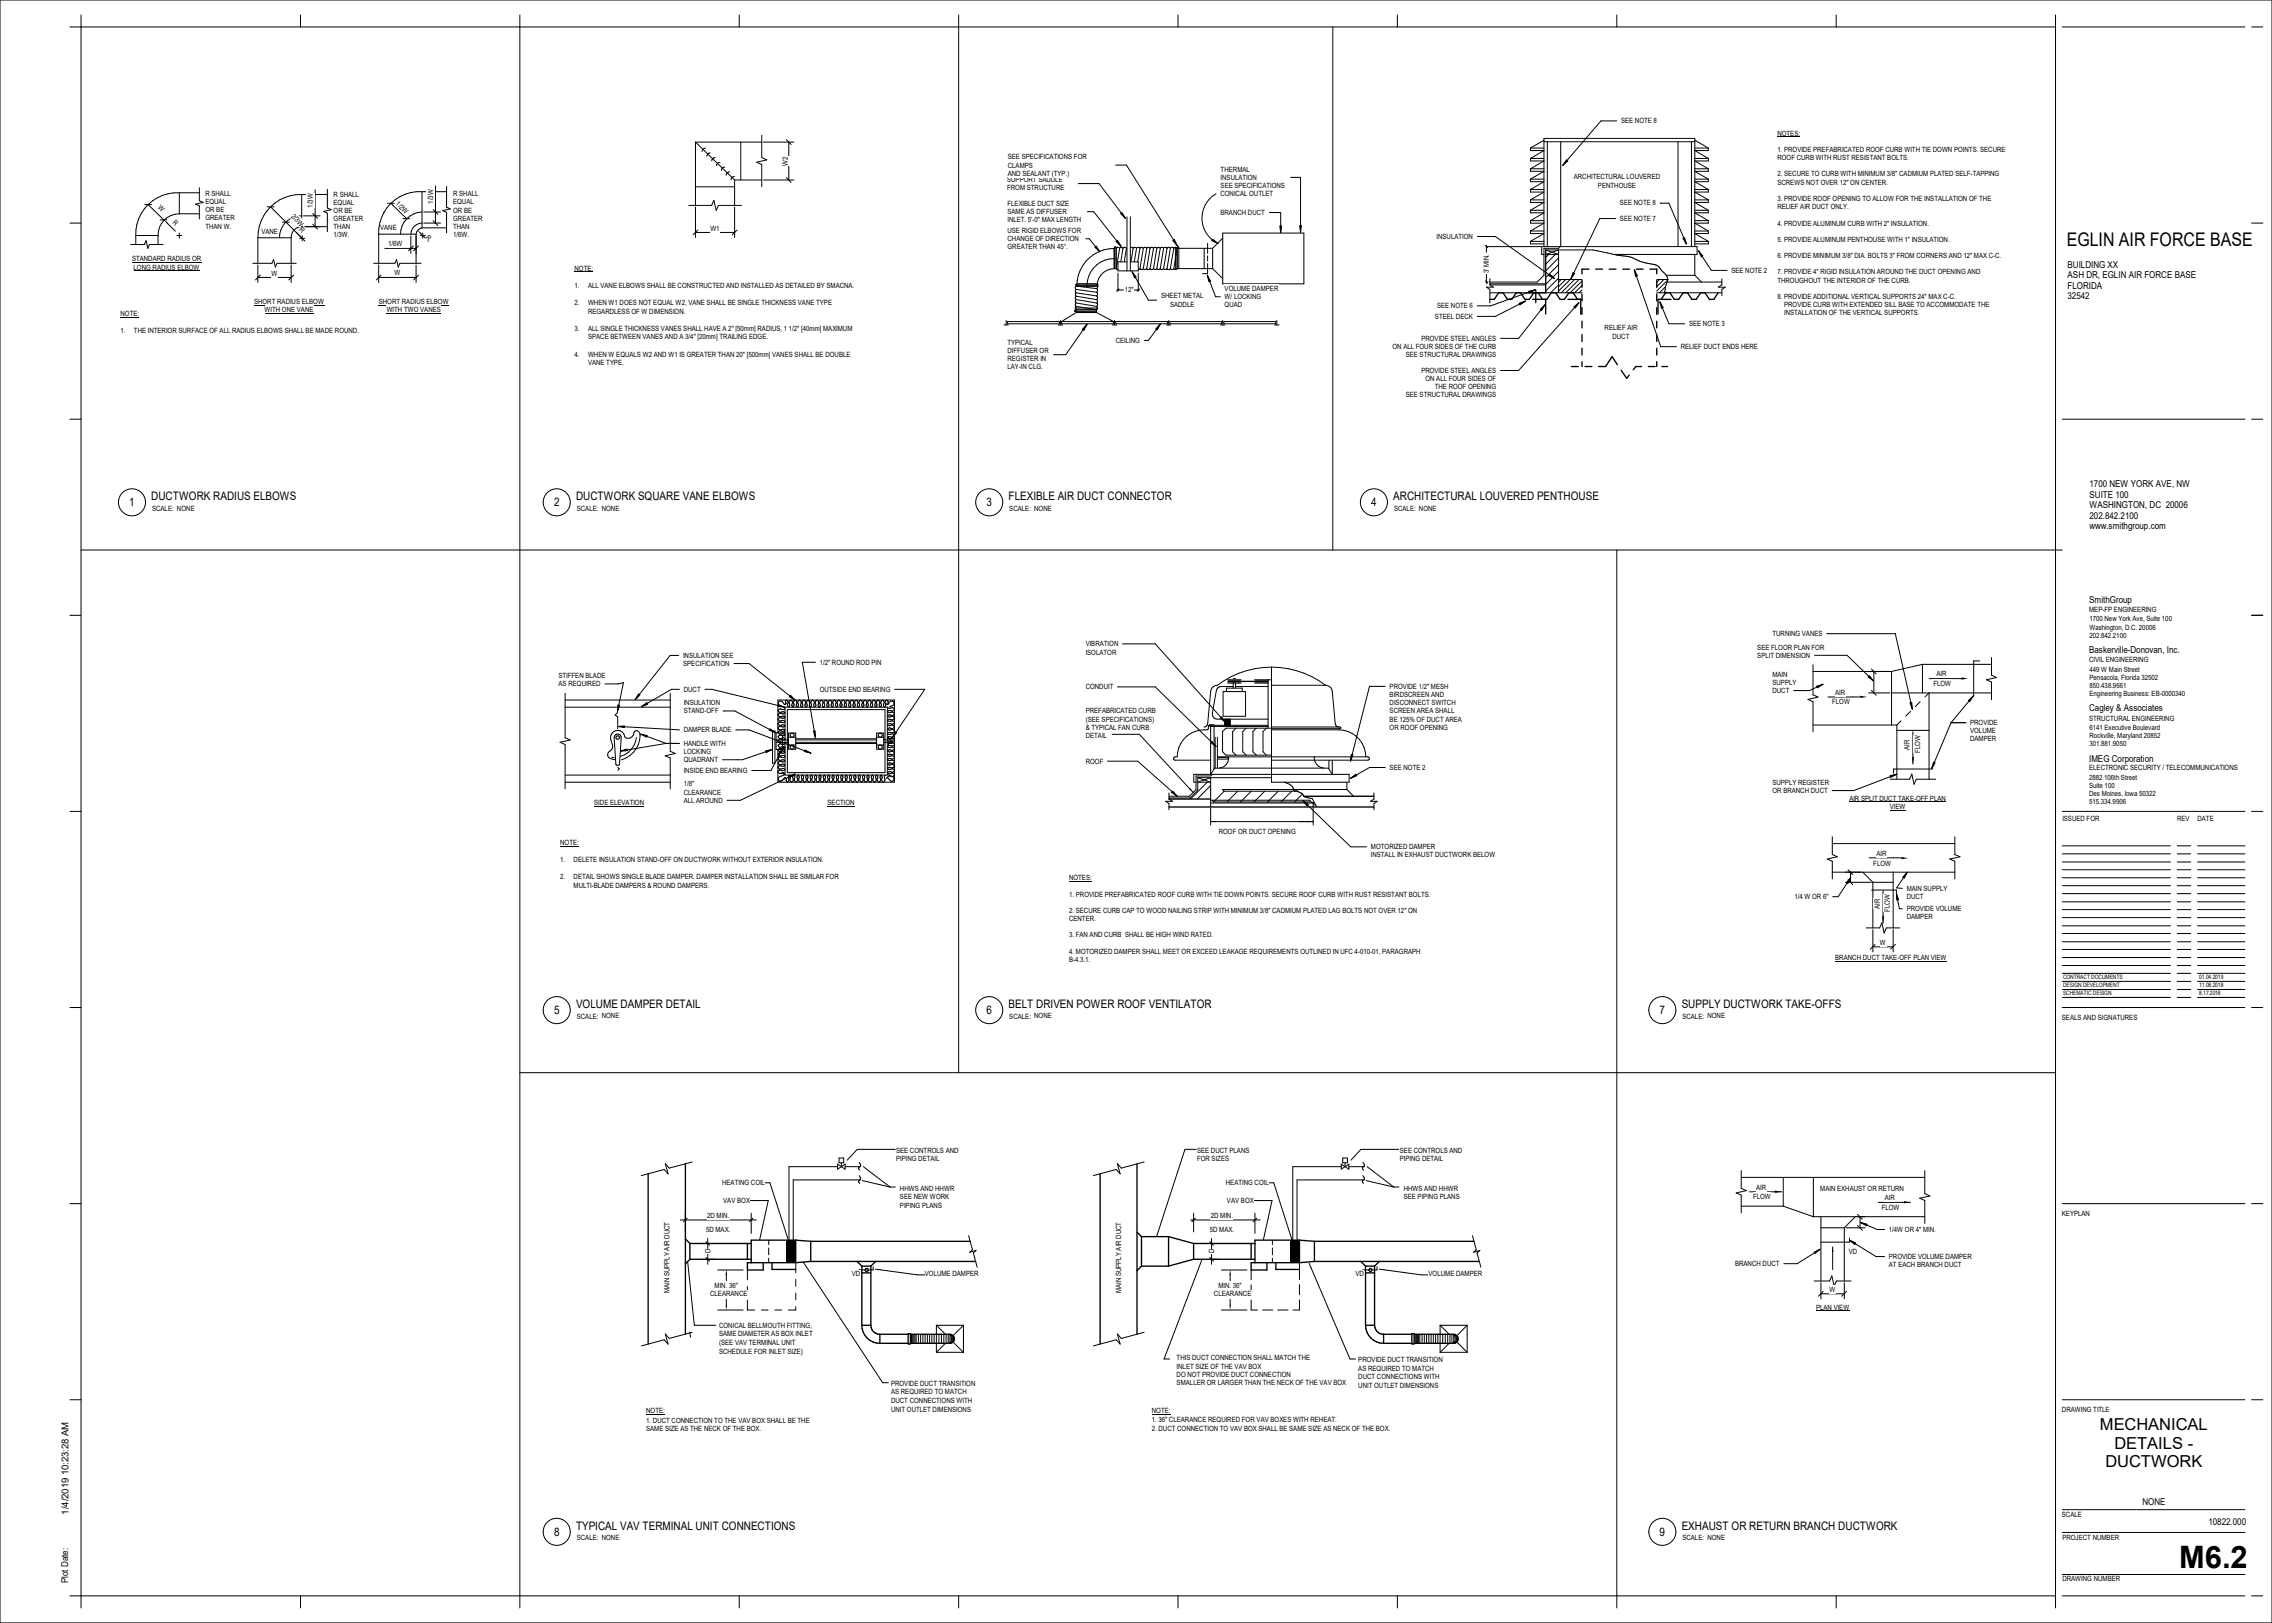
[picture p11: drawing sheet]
<svg xmlns="http://www.w3.org/2000/svg" width="1067mm" height="762mm" viewBox="0 0 1067 762" stroke-linecap="round" stroke-linejoin="round" font-family="sans-serif">
<defs><g id="words">
<text font-size="14.5" x="1023" y="736">M6.2</text>
<text font-size="8.8" x="970" y="116">EGLIN AIR FORCE BASE</text>
<g font-size="7.7">
<text x="986" y="672">MECHANICAL</text>
<text x="993" y="680">DETAILS</text>
<text x="1027" y="680">-</text>
<text x="989" y="689">DUCTWORK</text>
</g>
<g font-size="5.5">
<text x="61" y="238">1</text>
<text x="71" y="235">DUCTWORK RADIUS ELBOWS</text>
<text x="260" y="238">2</text>
<text x="270" y="235">DUCTWORK SQUARE VANE ELBOWS</text>
<text x="463" y="238">3</text>
<text x="474" y="235">FLEXIBLE AIR DUCT CONNECTOR</text>
<text x="644" y="238">4</text>
<text x="654" y="235">ARCHITECTURAL LOUVERED PENTHOUSE</text>
<text x="270" y="473">VOLUME DAMPER DETAIL</text>
<text x="474" y="473">BELT DRIVEN POWER ROOF VENTILATOR</text>
<text x="790" y="473">SUPPLY DUCTWORK TAKE-OFFS</text>
<text x="260" y="476">5</text>
<text x="463" y="476">6</text>
<text x="779" y="476">7</text>
<text x="270" y="718">TYPICAL VAV TERMINAL UNIT CONNECTIONS</text>
<text x="790" y="718">EXHAUST OR RETURN BRANCH DUCTWORK</text>
<text x="260" y="721">8</text>
<text x="779" y="721">9</text>
</g>
<text font-size="4.5" x="32" y="711" transform="rotate(-90 32 711)">1/4/2019 10:23:28 AM</text>
<g font-size="4.4">
<text x="971" y="126">BUILDING XX</text>
<text x="971" y="131">ASH DR, EGLIN AIR FORCE BASE</text>
<text x="971" y="136">FLORIDA</text>
<text x="971" y="141">32542</text>
<text x="981" y="229">1700 NEW YORK AVE, NW</text>
<text x="981" y="234">SUITE 100</text>
<text x="981" y="239">WASHINGTON, DC 20006</text>
<text x="981" y="244">202.842.2100</text>
<text x="981" y="249">www.smithgroup.com</text>
<text x="981" y="283">SmithGroup</text>
<text x="981" y="307">Baskerville-Donovan, Inc.</text>
<text x="981" y="334">Cagley &amp; Associates</text>
<text x="981" y="358">IMEG Corporation</text>
<text x="1006" y="706">NONE</text>
<text x="1037" y="716">10822.000</text>
<text x="32" y="743" transform="rotate(-90 32 743)">Plot Date:</text>
</g>
<g font-size="3.4">
<text x="761" y="58">SEE NOTE 8</text>
<text x="835" y="64">NOTES:</text>
<text x="835" y="71">1. PROVIDE PREFABRICATED ROOF CURB WITH TIE DOWN POINTS. SECURE</text>
<text x="370" y="78" transform="rotate(-90 370 78)">W2</text>
<text x="473" y="75">SEE SPECIFICATIONS FOR</text>
<text x="835" y="75">ROOF CURB WITH RUST RESISTANT BOLTS.</text>
<text x="473" y="79">CLAMPS</text>
<text x="473" y="82">AND SEALANT (TYP.)</text>
<text x="573" y="81">THERMAL</text>
<text x="835" y="83">2. SECURE TO CURB WITH MINIMUM 3/8&quot; CADMIUM PLATED SELF-TAPPING</text>
<text x="473" y="85">SUPPORT SADDLE</text>
<text x="473" y="89">FROM STRUCTURE</text>
<text x="573" y="84">INSULATION</text>
<text x="573" y="88">SEE SPECIFICATIONS</text>
<text x="739" y="84">ARCHITECTURAL LOUVERED</text>
<text x="750" y="88">PENTHOUSE</text>
<text x="835" y="87">SCREWS NOT OVER 12&quot; ON CENTER.</text>
<text x="96" y="92">R SHALL</text>
<text x="96" y="96">EQUAL</text>
<text x="157" y="92">R SHALL</text>
<text x="186" y="96" transform="rotate(44 186 96)">1/2W</text>
<text x="203" y="96" transform="rotate(-90 203 96)">1/3W</text>
<text x="213" y="92">R SHALL</text>
<text x="573" y="92">CONICAL OUTLET</text>
<text x="835" y="94">3. PROVIDE ROOF OPENING TO ALLOW FOR THE INSTALLATION OF THE</text>
<text x="74" y="97" transform="rotate(44 74 97)">W</text>
<text x="96" y="100">OR BE</text>
<text x="136" y="102" transform="rotate(45 136 102)">2/3W</text>
<text x="147" y="97" transform="rotate(-90 147 97)">1/3W</text>
<text x="157" y="96">EQUAL</text>
<text x="157" y="100">OR BE</text>
<text x="213" y="96">EQUAL</text>
<text x="213" y="100">OR BE</text>
<text x="473" y="97">FLEXIBLE DUCT SIZE</text>
<text x="473" y="101">SAME AS DIFFUSER</text>
<text x="573" y="101">BRANCH DUCT</text>
<text x="761" y="96">SEE NOTE 8</text>
<text x="835" y="98">RELIEF AIR DUCT ONLY.</text>
<text x="81" y="105" transform="rotate(44 81 105)">R</text>
<text x="96" y="104">GREATER</text>
<text x="96" y="107">THAN W.</text>
<text x="157" y="104">GREATER</text>
<text x="157" y="108">THAN</text>
<text x="178" y="108">VANE</text>
<text x="213" y="104">GREATER</text>
<text x="213" y="108">THAN</text>
<text x="473" y="104">INLET. 5'-</text>
<text x="486" y="104">0&quot; MAX LENGTH</text>
<text x="761" y="104">SEE NOTE 7</text>
<text x="835" y="106">4. PROVIDE ALUMINUM CURB WITH 2&quot; INSULATION.</text>
<text x="123" y="110">VANE</text>
<text x="140" y="108" transform="rotate(45 140 108)">R</text>
<text x="157" y="111">1/3W.</text>
<text x="200" y="112" transform="rotate(45 200 112)">R</text>
<text x="213" y="111">1/6W.</text>
<text x="334" y="109">W1</text>
<text x="473" y="109">USE RIGID ELBOWS FOR</text>
<text x="473" y="113">CHANGE OF DIRECTION</text>
<text x="674" y="112">INSULATION</text>
<text x="835" y="114">5. PROVIDE ALUMINUM PENTHOUSE WITH 1&quot; INSULATION.</text>
<text x="182" y="115">1/6W</text>
<text x="473" y="117">GREATER THAN 45°.</text>
<text x="62" y="123">STANDARD RADIUS OR</text>
<text x="835" y="121">6. PROVIDE MINIMUM 3/8&quot; DIA. BOLTS 3&quot; FROM CORNERS AND 12&quot; MAX C-C.</text>
<text x="63" y="127">LONG RADIUS ELBOW</text>
<text x="127" y="129">W</text>
<text x="185" y="129">W</text>
<text x="270" y="127">NOTE:</text>
<text x="699" y="128" transform="rotate(-90 699 128)">3' MIN.</text>
<text x="813" y="128">SEE NOTE 2</text>
<text x="835" y="129">7. PROVIDE 4&quot; RIGID INSULATION AROUND THE DUCT OPENING AND</text>
<text x="270" y="135">1.</text>
<text x="276" y="135">ALL VANE ELBOWS SHALL BE CONSTRUCTED AND INSTALLED AS DETAILED BY SMACNA.</text>
<text x="528" y="137">12&quot;</text>
<text x="575" y="137">VOLUME DAMPER</text>
<text x="835" y="133">THROUGHOUT THE INTERIOR OF THE CURB.</text>
<text x="119" y="143">SHORT RADIUS ELBOW</text>
<text x="178" y="143">SHORT RADIUS ELBOW</text>
<text x="270" y="143">2.</text>
<text x="276" y="143">WHEN W1 DOES NOT EQUAL W2, VANE SHALL BE SINGLE THICKNESS VANE TYPE</text>
<text x="545" y="140">SHEET METAL</text>
<text x="549" y="144">SADDLE</text>
<text x="575" y="140">W/ LOCKING</text>
<text x="835" y="140">8. PROVIDE ADDITIONAL VERTICAL SUPPORTS 24&quot; MAX C-C.</text>
<text x="57" y="148">NOTE:</text>
<text x="124" y="147">WITH ONE VANE</text>
<text x="182" y="147">WITH TWO VANES</text>
<text x="276" y="147">REGARDLESS OF W DIMENSION.</text>
<text x="575" y="144">QUAD</text>
<text x="674" y="150">STEEL DECK</text>
<text x="675" y="145">SEE NOTE 6</text>
<text x="838" y="144">PROVIDE CURB WITH EXTENDED SILL BASE TO ACCOMMODATE THE</text>
<text x="838" y="148">INSTALLATION OF THE VERTICAL SUPPORTS.</text>
<text x="270" y="155">3.</text>
<text x="276" y="155">ALL SINGLE THICKNESS VANES SHALL HAVE A 2&quot; [50mm] RADIUS, 1 1/2&quot; [40mm] MAXIMUM</text>
<text x="753" y="155">RELIEF AIR</text>
<text x="793" y="153">SEE NOTE 3</text>
<text x="57" y="156">1.</text>
<text x="63" y="156">THE INTERIOR SURFACE OF ALL RADIUS ELBOWS SHALL BE MADE ROUND.</text>
<text x="276" y="159">SPACE BETWEEN VANES AND A 3/4&quot; [20mm] TRAILING EDGE.</text>
<text x="473" y="162">TYPICAL</text>
<text x="524" y="161">CEILING</text>
<text x="667" y="160">PROVIDE STEEL ANGLES</text>
<text x="757" y="159">DUCT</text>
<text x="270" y="167">4.</text>
<text x="276" y="167">WHEN W EQUALS W2 AND W1 IS GREATER THAN 20&quot; [500mm] VANES SHALL BE DOUBLE</text>
<text x="473" y="166">DIFFUSER OR</text>
<text x="654" y="164">ON ALL FOUR SIDES OF THE CURB</text>
<text x="660" y="168">SEE STRUCTURAL DRAWINGS</text>
<text x="789" y="164">RELIEF DUCT ENDS HERE</text>
<text x="276" y="171">VANE TYPE.</text>
<text x="473" y="170">REGISTER IN</text>
<text x="473" y="173">LAY-</text>
<text x="479" y="173">IN CLG.</text>
<text x="667" y="175">PROVIDE STEEL ANGLES</text>
<text x="669" y="179">ON ALL FOUR SIDES OF</text>
<text x="674" y="183">THE ROOF OPENING</text>
<text x="660" y="187">SEE STRUCTURAL DRAWINGS</text>
<text x="71" y="240">SCALE:</text>
<text x="83" y="240">NONE</text>
<text x="271" y="240">SCALE:</text>
<text x="283" y="240">NONE</text>
<text x="474" y="240">SCALE:</text>
<text x="486" y="240">NONE</text>
<text x="655" y="240">SCALE:</text>
<text x="666" y="240">NONE</text>
<text x="981" y="287">MEP-FP ENGINEERING</text>
<text x="981" y="292">1700 New York Ave, Suite 100</text>
<text x="832" y="299">TURNING VANES</text>
<text x="981" y="296">Washington, D.C. 20006</text>
<text x="981" y="299">202.842.2100</text>
<text x="510" y="303">VIBRATION</text>
<text x="825" y="305">SEE FLOOR PLAN FOR</text>
<text x="321" y="309">INSULATION SEE</text>
<text x="510" y="307">ISOLATOR</text>
<text x="825" y="309">SPLIT DIMENSION</text>
<text x="981" y="311">CIVIL ENGINEERING</text>
<text x="321" y="313">SPECIFICATION</text>
<text x="385" y="312">1/2&quot; ROUND ROD PIN</text>
<text x="832" y="318">MAIN</text>
<text x="909" y="318">AIR</text>
<text x="981" y="315">449 W Main Street</text>
<text x="262" y="322">AS REQUIRED</text>
<text x="262" y="318">STIFFEN BLADE</text>
<text x="510" y="324">CONDUIT</text>
<text x="652" y="323">PROVIDE 1/2&quot; MESH</text>
<text x="832" y="322">SUPPLY</text>
<text x="908" y="322">FLOW</text>
<text x="981" y="319">Pensacola, Florida 32502</text>
<text x="981" y="323">850.438.9661</text>
<text x="321" y="325">DUCT</text>
<text x="385" y="325">OUTSIDE END BEARING</text>
<text x="652" y="327">BIRDSCREEN AND</text>
<text x="832" y="325">DUCT</text>
<text x="862" y="326">AIR</text>
<text x="981" y="327">Engineering Business: EB-0000340</text>
<text x="321" y="331">INSULATION</text>
<text x="321" y="335">STAND-</text>
<text x="332" y="335">OFF</text>
<text x="510" y="335">PREFABRICATED CURB</text>
<text x="652" y="331">DISCONNECT SWITCH</text>
<text x="652" y="335">SCREEN AREA SHALL</text>
<text x="860" y="331">FLOW</text>
<text x="510" y="339">(SEE SPECIFICATIONS)</text>
<text x="652" y="339">BE 125% OF DUCT AREA</text>
<text x="925" y="340">PROVIDE</text>
<text x="981" y="338">STRUCTURAL ENGINEERING</text>
<text x="321" y="344">DAMPER BLADE</text>
<text x="510" y="343">&amp; TYPICAL FAN CURB</text>
<text x="510" y="346">DETAIL</text>
<text x="652" y="343">OR ROOF OPENING</text>
<text x="925" y="344">VOLUME</text>
<text x="981" y="343">6141 Executive Boulevard</text>
<text x="981" y="347">Rockville, Maryland 20852</text>
<text x="321" y="350">HANDLE WITH</text>
<text x="321" y="354">LOCKING</text>
<text x="897" y="352" transform="rotate(-90 897 352)">AIR</text>
<text x="902" y="353" transform="rotate(-90 902 353)">FLOW</text>
<text x="925" y="348">DAMPER</text>
<text x="981" y="350">301.881.9050</text>
<text x="321" y="358">QUADRANT</text>
<text x="510" y="359">ROOF</text>
<text x="321" y="363">INSIDE END BEARING</text>
<text x="652" y="361">SEE NOTE 2</text>
<text x="981" y="362">ELECTRONIC SECURITY / TELECOMMUNICATIONS</text>
<text x="321" y="369">1/8&quot;</text>
<text x="832" y="368">SUPPLY REGISTER</text>
<text x="981" y="366">2882 106th Street</text>
<text x="981" y="370">Suite 100</text>
<text x="279" y="378">SIDE ELEVATION</text>
<text x="321" y="377">ALL AROUND</text>
<text x="321" y="373">CLEARANCE</text>
<text x="389" y="378">SECTION</text>
<text x="832" y="372">OR BRANCH DUCT</text>
<text x="868" y="376">AIR SPLIT DUCT TAKE</text>
<text x="899" y="376">-</text>
<text x="900" y="376">OFF PLAN</text>
<text x="981" y="374">Des Moines, Iowa 50322</text>
<text x="981" y="378">515.334.9906</text>
<text x="887" y="380">VIEW</text>
<text x="968" y="386">ISSUED FOR</text>
<text x="1022" y="386">REV</text>
<text x="1032" y="386">DATE</text>
<text x="572" y="392">ROOF OR DUCT OPENING</text>
<text x="263" y="397">NOTE:</text>
<text x="644" y="399">MOTORIZED DAMPER</text>
<text x="881" y="402">AIR</text>
<text x="263" y="405">1.</text>
<text x="269" y="405">DELETE INSULATION STAND-</text>
<text x="310" y="405">OFF ON DUCTWORK WITHOUT EXTERIOR INSULATION.</text>
<text x="644" y="403">INSTALL IN EXHAUST DUCTWORK BELOW</text>
<text x="880" y="406">FLOW</text>
<text x="263" y="413">2.</text>
<text x="269" y="413">DETAIL SHOWS SINGLE BLADE DAMPER. DAMPER INSTALLATION SHALL BE SIMILAR FOR</text>
<text x="502" y="413">NOTES:</text>
<text x="269" y="417">MULTI-</text>
<text x="279" y="417">BLADE DAMPERS &amp; ROUND DAMPERS.</text>
<text x="895" y="418">MAIN SUPPLY</text>
<text x="502" y="421">1. PROVIDE PREFABRICATED ROOF CURB WITH TIE DOWN POINTS. SECURE ROOF CURB WITH RUST RESISTANT BOLTS.</text>
<text x="843" y="422">1/4 W OR 6&quot;</text>
<text x="895" y="422">DUCT</text>
<text x="502" y="429">2. SECURE CURB CAP TO WOOD NAILING STRIP WITH MINIMUM 3/8&quot; CADMIUM PLATED LAG BOLTS NOT OVER 12&quot; ON</text>
<text x="883" y="427" transform="rotate(-90 883 427)">AIR</text>
<text x="887" y="428" transform="rotate(-90 887 428)">FLOW</text>
<text x="895" y="428">PROVIDE VOLUME</text>
<text x="895" y="432">DAMPER</text>
<text x="502" y="432">CENTER.</text>
<text x="502" y="440">3. FAN AND CURB SHALL BE HIGH WIND RATED.</text>
<text x="883" y="444">W</text>
<text x="502" y="448">4. MOTORIZED DAMPER SHALL MEET OR EXCEED LEAKAGE REQUIREMENTS OUTLINED IN UFC 4-010-01, PARAGRAPH</text>
<text x="502" y="452">B-4.3.1.</text>
<text x="862" y="451">BRANCH DUCT TAKE</text>
<text x="891" y="451">-</text>
<text x="892" y="451">OFF PLAN VIEW</text>
<text x="271" y="478">SCALE:</text>
<text x="283" y="478">NONE</text>
<text x="474" y="478">SCALE:</text>
<text x="486" y="478">NONE</text>
<text x="790" y="478">SCALE:</text>
<text x="802" y="478">NONE</text>
<text x="968" y="479">SEALS AND SIGNATURES</text>
<text x="421" y="541">SEE CONTROLS AND</text>
<text x="421" y="545">PIPING DETAIL</text>
<text x="562" y="541">SEE DUCT PLANS</text>
<text x="562" y="545">FOR SIZES</text>
<text x="657" y="541">SEE CONTROLS AND</text>
<text x="657" y="545">PIPING DETAIL</text>
<text x="339" y="557">HEATING COIL</text>
<text x="576" y="557">HEATING COIL</text>
<text x="423" y="559">HHWS AND HHWR</text>
<text x="423" y="563">SEE NEW WORK</text>
<text x="659" y="559">HHWS AND HHWR</text>
<text x="659" y="563">SEE PIPING PLANS</text>
<text x="823" y="563">FLOW</text>
<text x="825" y="559">AIR</text>
<text x="855" y="559">MAIN EXHAUST OR RETURN</text>
<text x="885" y="563">AIR</text>
<text x="340" y="565">VAV BOX</text>
<text x="423" y="567">PIPING PLANS</text>
<text x="576" y="565">VAV BOX</text>
<text x="884" y="568">FLOW</text>
<text x="332" y="572">2D MIN.</text>
<text x="569" y="572">2D MIN.</text>
<text x="968" y="571">KEYPLAN</text>
<text x="332" y="578">5D MAX.</text>
<text x="568" y="578">5D MAX.</text>
<text x="887" y="578">1/4W OR 4&quot; MIN.</text>
<text x="334" y="589" transform="rotate(-90 334 589)">D</text>
<text x="570" y="589" transform="rotate(-90 570 589)">D</text>
<text x="868" y="589">VD</text>
<text x="887" y="591">PROVIDE VOLUME DAMPER</text>
<text x="400" y="599">VD</text>
<text x="434" y="599">VOLUME DAMPER</text>
<text x="636" y="599">VD</text>
<text x="671" y="599">VOLUME DAMPER</text>
<text x="815" y="594">BRANCH DUCT</text>
<text x="887" y="595">AT EACH BRANCH DUCT</text>
<text x="336" y="605">MIN. 36&quot;</text>
<text x="572" y="605">MIN. 36&quot;</text>
<text x="314" y="607" transform="rotate(-90 314 607)">MAIN SUPPLY AIR DUCT</text>
<text x="333" y="609">CLEARANCE</text>
<text x="526" y="607" transform="rotate(-90 526 607)">MAIN SUPPLY AIR DUCT</text>
<text x="570" y="609">CLEARANCE</text>
<text x="859" y="607">W</text>
<text x="853" y="615">PLAN VIEW</text>
<text x="338" y="623">CONICAL BELLMOUTH FITTING,</text>
<text x="338" y="627">SAME DIAMETER AS BOX INLET</text>
<text x="338" y="636">SCHEDULE FOR INLET SIZE)</text>
<text x="338" y="631">(SEE VAV TERMINAL UNIT</text>
<text x="552" y="639">THIS DUCT CONNECTION SHALL MATCH THE</text>
<text x="638" y="639">PROVIDE DUCT TRANSITION</text>
<text x="552" y="643">INLET SIZE OF THE VAV BOX</text>
<text x="552" y="646">DO NOT PROVIDE DUCT CONNECTION</text>
<text x="638" y="643">AS REQUIRED TO MATCH</text>
<text x="638" y="648">DUCT CONNECTIONS WITH</text>
<text x="418" y="650">PROVIDE DUCT TRANSITION</text>
<text x="552" y="650">SMALLER OR LARGER THAN THE NECK OF THE VAV BOX</text>
<text x="638" y="652">UNIT OUTLET DIMENSIONS</text>
<text x="418" y="655">AS REQUIRED TO MATCH</text>
<text x="418" y="659">DUCT CONNECTIONS WITH</text>
<text x="303" y="664">NOTE:</text>
<text x="418" y="663">UNIT OUTLET DIMENSIONS</text>
<text x="541" y="664">NOTE:</text>
<text x="968" y="663">DRAWING TITLE</text>
<text x="303" y="668">1. DUCT CONNECTION TO THE VAV BOX SHALL BE THE</text>
<text x="541" y="668">1. 36&quot; CLEARANCE REQUIRED FOR VAV BOXES WITH REHEAT.</text>
<text x="303" y="672">SAME SIZE AS THE NECK OF THE BOX.</text>
<text x="541" y="672">2. DUCT CONNECTION TO VAV BOX SHALL BE SAME SIZE AS NECK OF THE BOX.</text>
<text x="968" y="712">SCALE</text>
<text x="271" y="723">SCALE:</text>
<text x="283" y="723">NONE</text>
<text x="790" y="723">SCALE:</text>
<text x="802" y="723">NONE</text>
<text x="968" y="723">PROJECT NUMBER</text>
<text x="968" y="742">DRAWING NUMBER</text>
</g>
<g font-size="2.8">
<text x="969" y="460">CONTRACT DOCUMENTS</text>
<text x="1033" y="460">01.04.2019</text>
<text x="969" y="467">SCHEMATIC DESIGN</text>
<text x="969" y="463">DESIGN DEVELOPMENT</text>
<text x="1033" y="463">11.08.2018</text>
<text x="1033" y="467">8.17.2018</text>
</g>
</g></defs>
<g fill="#000">
<path d="M77 103h2v2h-2zM196 108h2v2h-2zM921 318h3v1h-3zM371 326h2v3h-2zM873 327h4v1h-4zM898 356h1v3h-1zM370 363h3v2h-3zM558 370h2v2h-2zM568 385h3v1h-3zM614 385h3v1h-3zM893 402h3v1h-3zM884 430h1v3h-1z"/>
<path d="M833 559h4v1h-4zM894 564h3v1h-3zM341 596v3zM369 582h5v11h-5zM577 596h1v3h-1zM606 582h4v11h-4zM860 585h1v3h-1zM341 613v2zM577 613h1v2h-1z"/>
</g>
<g fill="none" stroke="#000" stroke-width=".47">
<path d="M244 13v736M450 13v491M626 13v245M327 67l18 17M327 67h31M327 67v29M331 70h-1v1M334 72h-2v1M336 74h-1l-1 2M338 76l-1 1-1 1M340 78l-1 1v1M348 67v17"/>
<path d="M358 64v10l2 1-5 1 3 1v11M358 67h15M369 66l2 2M370 67v17M719 79h6M719 74h6M719 70h6M719 70v1h6l-6 3M719 74v2h6l-6 3M719 79v1h6l-6 4M725 66l-6 4M725 67h71"/>
<path d="M727 67v49M733 67v49M788 67v49M794 67v49M796 79h6M796 74h6M796 70h6M796 66l6 4M802 79v1h-6l6 4M802 74v2h-6l6 3M802 70v1h-6l6 3M68 96h3"/>
<path d="M70 96a19 19 0 0 0-6 15M70 96l7 7M84 91a19 19 0 0 0-14 5M84 91h10M84 91v9M94 88v6l1 1-3 1 2 1v6M125 97h4M127 97a20 20 0 0 0-6 15M127 97l16 16M142 91a20 20 0 0 0-15 6M142 91v15M142 91h12"/>
<path d="M148 89v17M154 89v9h1l-3 1 2 1v9M182 95h3M184 95a19 19 0 0 0-6 15M184 95l7 8M198 100a10 10 0 0 0-7 3M198 90v17M199 100h8M203 98l3 3M204 87v18M210 88v9l1 1-3 1 2 1v9M210 90h-15a20 20 0 0 0-11 5"/>
<path d="M323 96h11l1-2 1 5 1-3h11M327 97v15M327 88h18M343 81h-2v1M345 83h-1l-1 1M345 84h13M345 84v12M345 97v15M358 84h15M369 83l2 3M719 99h6M719 94h6"/>
<path d="M719 89h6M719 84h6M719 84v1h6l-6 4M719 89v1h6l-6 4M719 94v1h6l-6 4M719 99v1h6l-6 4M796 99h6M796 94h6M796 89h6M796 84h6M802 99v1h-6l6 4M802 94v1h-6l6 4"/>
<path d="M802 89v1h-6l6 4M802 84v1h-6l6 4M61 115h7l1-2v4l1-2h7M64 111v4M64 111h10M74 111v4M75 103h3M77 103a10 10 0 0 0-3 8M79 105l3 4M83 111h2M84 100a10 10 0 0 0-7 3M84 109v3"/>
<path d="M84 100h10M133 104h3M137 112h-16v12M137 112v12M139 109l3 3M141 112h2M142 101a10 10 0 0 0-11 11M142 106a5 5 0 0 0-5 6M142 106h12M142 111v2M142 101h8M147 100l2 2"/>
<path d="M147 105l2 3M178 110v14M178 110h17M181 117h14M189 103h3M191 103a10 10 0 0 0-3 7M193 111v8M194 115l-2 3M195 110v14M196 115l-2 3M197 111h3M198 110l3 3"/>
<path d="M198 105a5 5 0 0 0-5 5M198 107a3 3 0 0 0-3 3M198 107h12M199 109v3M199 105h8M203 104l3 2M327 109h18M328 108l-3 2M346 108l-2 2M524 117a18 18 0 0 0-18 17M526 117l-1-1-1 1v9M526 117v-1l1 1"/>
<path d="M526 117l-2 9M527 117l1-1 1 1-1 6M527 117l-1 6M529 102v25M531 102v25M531 116l1 1M532 117l1-1 1 1M532 117l-1 6M534 117v-1l1 1M534 117l-1 6M535 117l1-1 1 1M535 117l-1 6"/>
<path d="M537 117l1-1v1M537 117l-2 9M538 117l1-1 1 1M538 117l-1 9M540 117l1-1 1 1M540 117l-2 9M542 117v-1l1 1M542 117l-2 9M543 117l1-1 1 1M543 117l-1 9M545 117l1-1v1M545 117l-2 9"/>
<path d="M546 117l1-1 1 1M546 117l-1 9M548 117l1-1 1 1M548 117l-2 9M550 117v-1l1 1M550 117l-2 9M551 117l1-1 1 1-2 9M551 117l-1 9M565 117v9M567 114v5M569 117h-17v9h17M569 117v9"/>
<path d="M574 112l-5 5M574 109h38v24h-38zM697 115l1 1M698 116h25M698 115v3M719 113h6M719 108h6M719 104h6M719 104v1h6l-6 3M719 113v2h6M719 108v2h6l-6 3M724 119h1"/>
<path d="M727 119l-1 2M730 119l-4 5M733 116l-1 1h-7v12l-3 3h-22M758 119h39v-3h-73v3M796 116v-51h-71v51M796 119v10M796 113h6M796 108h6M796 104h6M802 104v1h-6l6 3M802 113v2h-6M802 108v2h-6l6 3"/>
<path d="M119 124h9v-2l1 3 1-1h9M121 124v9M121 130h16M122 129l-2 2M137 124v9M138 129l-2 2M175 124h10l1-2 1 3 1-1h10M178 124v9M178 130h17M179 129l-2 2M195 124v9M196 129l-2 2"/>
<path d="M505 136v1M505 134v1v1M505 139v1v1M505 137v1v1M505 137l10 2M505 136l10 1M505 139l10 2M505 134h10M505 134l10 2M506 134h-1l1-1h9v3M506 134h9M506 133v1"/>
<path d="M506 133h9M515 137v1v1M515 136v1M515 139v1v1M523 126a8 8 0 0 0-8 8M523 126h1M523 126l1-10v10M524 121a13 13 0 0 0-14 13M524 126l1 1M524 136h4M525 128v9M525 136l-1 1"/>
<path d="M529 123h-4v4h9v-4h-3M532 136h3M534 128v9M535 136l-1 1M535 126l-1 1M535 126l1 1 1-1M537 126l1 1v-1M538 126l1 1 1-1M540 126l1 1 1-1M542 126v1l1-1M543 126l1 1 1-1M545 126l1 1v-1"/>
<path d="M546 126l1 1 1-1M548 126l1 1 1-1M550 126v1l1-1M551 126l1 1 1-1v-10h1v10M567 120v3M567 124v4h-2M569 126l5 5M697 132l1 1M698 123v10M698 132h1M700 134l1 1h-3l2 1v6M700 137h43"/>
<path d="M700 131v3M700 133h26M700 134h26M732 124l-6 6M732 127l-6 6M732 121l-6 6M732 131l-6 6M732 134l-4 3M732 137h-1M732 131h11M733 131l-1 1M735 131l-3 4"/>
<path d="M737 131l-5 6M739 131l-6 6M741 131l-6 6M743 132l-6 5M743 134l-4 3M743 136l-2 1M761 120l-13-3h-22l6 2h-6l6-2v20M761 120h1M762 120l4 1 8 3M774 124a8 8 0 0 1 7 4l2 3v2M778 131h5M778 137h30"/>
<path d="M779 131l-1 1M781 131l-3 4M782 135l-3 2M782 129h14M783 132l-1 5M783 132h25M783 131l-5 6M796 129l3 3M808 131v3l-1 1h3l-2 1v3M471 153h2M472 150v3M473 151h24v1h-24z"/>
<path d="M497 153h2M498 150v3M498 151l7-4h10l8 4M498 151v1h25v-1M498 151h25M505 141v1M505 142v1v1M505 144v1h10M505 141l10 1M505 142l10 2M505 144l10 1M515 146h-10h10v-1h-10v1"/>
<path d="M515 141v1M515 142v1v1M515 144v1M522 153h2M523 150v3M524 151h24v1h-24zM548 153h2M549 150v3M549 151h25v1h-25zM573 153h2M574 150v3M575 151h24v1h-24z"/>
<path d="M598 153h3M600 150v3M38 258h930M759 258v491M576 319h7M577 320h5M579 319h1M589 319h8M589 320h6M595 319v23M597 313v54h36v-3h-72v3h1M597 313a42 42 0 0 0-25 9h-2l-1 2-2 16-1 1h-1"/>
<path d="M597 313a42 42 0 0 1 25 9M851 312v14l3 1-5 1 2 1v15M851 315h37M879 314l2 2M880 315v10M888 315v25M903 312v13M903 312l-15 3M903 312h32M906 319h15M930 310h-3v17M935 309v8"/>
<path d="M935 317l2 1-4 1 2 1v9M265 326v20l3 1-5 1 2 2v20M265 329h50M265 332h50M290 334l-1 2 1 1v3M315 326v27l2 1-5 1 3 1v14M369 332h48v32h-48zM369 333h-1h-2l-1 1h1h2l1 1h-1h-2l-1 1h1h2l1 1h-1h-2l-1 1h1h2l1 1h-1h-2l-1 1 1 1 2-1 1 1h-1h-2l-1 1h1l2 1M369 330h.1M369 330l-1 1-1-2a1.2 1.2 0 0 0-2 1 1.2 1.2 0 0 0 1 1l2 1M369 330v-1h1v2v1l1-1v-2h1v2v1l1-1v-2h1v2v1l1-1v-2h1v2v1l1-1v-2h1v2v1l1-1v-2h1v2l1 1v-1v-2h1v2l1 1v-1v-2h1v2l1 1v-1v-2h1v2l1 1v-1v-2h1v2l1 1v-1v-2h1h1l-1 2 1 1v-1v-2h1h1l-1 2 1 1v-1v-2h1h1l-1 2 1 1v-1v-2h1h1l-1 2 1 1v-1v-2h1h1l-1 2 1 1v-1v-2h1h1v2v1l1-1-1-2h1h1v2v1l1-1-1-2h1h1v2v1l1-1-1-2h1h1v2v1l1-1-1-2h1h1v2v1l1-1-1-2h1h1v2v1l1-1v-2h1v2v1l1-1v-2h1v2v1l1-1v-2l1 1M370 333h46v30h-46z"/>
<path d="M416 330l1 1 1-2a1.2 1.2 0 0 1 2 1 1.4 1.4 0 0 1-2 2M417 332v1l2-1 1 1-1 1h-2v1l2-1 1 1-1 1h-2v1l2-1 1 1-1 1h-2v1l2-1 1 1-1 1h-2v1l2-1 1 1-1 1h-2v1h2h1l-1 1h-2v1h2h1l-1 1h-2v1M574 325h11v11h-11zM575 338v3M576 338v3M576 325v-2h7v2M576 321h7M577 338v3M578 338v3M579 322h-6l-2 2-2 11 1 2 2 1h23M579 321v2M580 322h15"/>
<path d="M580 321v2M589 321h6M597 322h25M622 322h2l1 2 2 16 1 1h1M873 327h-15M877 325h10M879 324l2 2M888 325h47M893 338l-2 2M897 334l-2 2M902 329l-3 3M904 327l2-2v41"/>
<path d="M287 355l1 1M289 345a1.7 1.7 0 0 1 2 0 1.7 1.7 0 0 1 1 1l-1 13h-1h-1l-1-13zM290 341v1M299 346a10 10 0 0 1-8 9M300 343h-2a3 3 0 0 1-4 3 3 3 0 0 0-4-3 3 3 0 0 0-3 4l1 4-2 2a2.1 2.1 0 0 0-1 2 2.1 2.1 0 0 0 3 1l1 1M300 344a11 11 0 0 1-8 13M363 343h1v15h-1zM364 349h4h1l-1 1-2-1-1 1 1 1h2h1l-1 1-2-1-1 1 1 1h2h1h-1M365 344v-15h55v38h-55v-15M365 344l1 1 2-1 1 1h-1h-2l-1 1h1l3 1h-1h-4M367 347h-1l-1 1 1 1h1M368 343h1h-1h-2l-1 1"/>
<path d="M368 353h-2l-1 1 1 1h2h1l-1 1-2-1-1 1 1 1h2h1l-1 1h-2h-1l1 1h2h1l-1 1h-2h-1l1 1h2h1l-1 1h-2h-1l1 1h1M368 343v1M368 352v1M369 344h-5v8h5M369 349h1M369 347h1M369 345h-2v6h2M370 350h4M370 344h4v8h-4zM370 346h4M372 350l-1 1 1 1M372 344l-1 1 1 1"/>
<path d="M372 350l1 1-1 1M372 344l1 1-1 1M374 349h38M374 347h38M412 350h3M412 344h3v8h-3zM412 346h3M413 350l-1 1 1 1M413 344l-1 1 1 1M414 350v1v1M414 344v1v1M415 347h3v2h-3"/>
<path d="M417 347h.1M417 347h2v2h-2v1M417 346v1M418 347h1h1l-1 1h-2v1h2h1l-1 1h-2v1h2h1l-1 1h-2v1h2l1 1h-1h-2v1h2l1 1h-1h-2v1h2l1 1h-1h-2v1h2l1 1h-1h-2v1h1a.9 .9 0 0 1 1 0 .9 .9 0 0 1 1 1 1 1 0 0 1-2 0l-1 1h2a1 1 0 0 1 0 2 1 1 0 0 1-1-1l-1 1M522 345h13l25 27M568 341v23l2-3h54l2 3v-7M570 340h-2l-1 2a14 14 0 0 0-14 11v2l-2 1v1h17M570 341v20M571 346v15M572 356h5h-5M572 355h70l1 1-1 1h-45M572 346v15"/>
<path d="M577 355a5 5 0 0 1-5 6M580 342l-1 1v10l1 2M585 342l-1 1v10l1 2M590 342l-2 1v10l2 2M595 342l-2 1v10l2 2M595 341h-27h27M597 341l33 1h-1h-32M597 342h-21l-2 1v10l2 2h21M597 343h32a13 13 0 0 1 12 12M617 355a5 5 0 0 0 5 6M624 357v4M851 340h40"/>
<path d="M891 343h15M891 340v26M898 344v15M265 367h50M265 364h50M290 360l1 1-1 1M367 363l1 1h-2a1.2 1.2 0 0 0-1 2 1.2 1.2 0 0 0 2 1l1-2a1 1 0 0 1 1 1 1 1 0 0 1 0 1 1.3 1.3 0 0 0 1-1 1.3 1.3 0 0 0 0-1l1-1v1v1l1 1v-1v-1l1-1v1v1l1 1v-1v-1l1-1v1v1l1 1 1-1-1-1 1-1v1v1l1 1 1-1-1-1 1-1v1v1l1 1 1-1-1-1 1-1v1v1l1 1 1-1-1-1 1-1v1v1l1 1 1-1v-1v-1l1 1-1 1 1 1 1-1v-1v-1l1 1-1 1 1 1 1-1v-1v-1l1 1-1 1 1 1 1-1v-1v-1l1 1-1 1 1 1 1-1v-1v-1l1 1-1 1 1 1 1-1v-1v-1l1 1v1v1l1-1v-1v-1l1 1v1v1l1-1v-1v-1l1 1v1v1l1-1v-1v-1l1 1v1v1l1-1v-1v-1l1 1v1v1l1-1v-1l1-1v1v1l1 1v-1v-1l1-1v1v1l1 1v-1v-1l1-1v1v1l1 1v-1v-1l1-1v1v1l1 1v-1v-1l1-1v1v1l1 1 1-1-1-1 1-1M367 363h2M417 364h2a1.2 1.2 0 0 1 1 2 1.2 1.2 0 0 1-2 1l-1-2-1 1M549 372v3l2 1h-4l2 1v3M562 365l6 2h-6l6-2v14M562 365h35"/>
<path d="M562 365v6l-3 4h-10M567 367l-8 8M568 377h49v2M568 379v8M568 369l-6 6M569 364h-1h-6v7l-4 3h-9M570 377l-1-1h46l1 1h1v1M570 377h46M575 371l-5 6M575 371h34M581 371l-5 6M588 371l-6 6"/>
<path d="M594 371l-5 6M600 371l-5 6M603 367a5 5 0 0 1 5 4h1M607 371l-5 6M609 371l3 2a2.9 2.9 0 0 0 3 2h1l2 4M611 373l-3 4M617 379v8M632 371h-58h1M632 367v4M632 371l4 3M645 372v3l-1 1h3l-2 1v3M887 366h10l1-3 1 5 1-2h9"/>
<path d="M907 361h-18v2M568 386h49M860 396h58M860 393v8l3 1-5 1 2 1v9M918 393v8l2 1-4 1M860 409h58M866 414h13M868 408l2 3M868 413l2 2M869 409v5M875 409l4 5M878 403h15"/>
<path d="M879 418h11v1M879 414h10M879 414v22M884 418v15M889 409v27M915 403l3 1v9M876 436h7l1-3 1 5 1-2h6M879 436v11M889 436v11M879 445h10M880 443l-2 3M890 443l-2 3"/>
<path d="M244 504h721M420 540h-17l-5 5M562 540h-6l-13 41M657 540h-18l-5 5M325 546l-11 2-2-2 2 5-2-2-11 3M358 555h4l8 27M393 548h-23v35M393 547v2l4-2v2zM394 544h2v2h-2zM395 546v2M397 548h7M403 552l1 2"/>
<path d="M403 546l1 1a1.2 1.2 0 0 0-1 1 1.2 1.2 0 0 0 1 1M404 554h-32v36M404 554l-1 1 1 1M405 554l13 3M405 548l13 9M418 557h2M537 546l-11 2-1-2 1 5-2-2-11 3M594 555h4l9 27M630 548h-23v35M630 547v2l3-2v2zM630 544h3v2h-3zM632 546v2"/>
<path d="M633 548h7M640 552l1 2h-1M640 546a1.6 1.6 0 0 1 0 3M640 554h-31v36M640 554v1v1M641 554l13 3M642 548l12 9M654 557h3M818 553h86M818 550v8l2 1-5 1 3 1v8M821 560h16M837 553v13"/>
<path d="M851 553v18M904 550v10l2 2-5 1 3 1v10M319 573h36M322 570v8M323 572l-2 2M352 564h9l-4 18M353 570v9M354 572l-2 2M559 573h33M560 570v8M561 572l-1 2M589 564h8l-4 18"/>
<path d="M589 570v9M590 572l-2 2M818 566h19M837 566l14 5M851 571h53M855 576h11M855 571v30M866 576v25M867 576h9M871 571l-5 5M872 570l2 2M872 575l2 3"/>
<path d="M873 571v5M882 565h15M323 592l3 30h10M331 590l2 2M331 583l2 2M332 591h3M332 584h3M332 581v13M337 596h12M341 599v2M351 596v5M361 582v2"/>
<path d="M361 586v3M361 591v2M374 593v5M377 593l37 56h3M410 595v1h-7M411 596l20 3h4M455 580l2 7-2 1 3-1-1 1 2 7M564 591l-17 47h2M568 590l2 2M568 583l2 2M568 591h4M568 584h4"/>
<path d="M569 581v13M574 596h11M578 599v2M587 596v5M597 582v2M597 586v3M597 591v2M610 593v8M615 593l19 45h3M647 595v1h-7M648 596l19 3h4M691 580l2 7-1 1 3-1-1 1 1 7"/>
<path d="M861 585v11M868 581v2h-13M337 615h12M341 610v3M351 604v3M351 610v5h3M358 615h3M364 615h3M374 601v3M374 607v3M374 613v2h-4M574 615h11"/>
<path d="M578 610v3M587 610v5h3M587 603v5M593 615h5M600 615h5M610 610v5h-3M610 603v5M852 601h7l1-2 1 5 1-3h7M855 607h11M855 602v8M856 606l-2 3M866 602v8"/>
<path d="M867 606l-2 3M324 626v2M325 626l-11 2-2-2 2 5-2-2-11 3M428 626v5M429 626v5M430 626v5M431 626v5M432 626v5M433 626v5M434 626v5M435 626v5M436 626v5"/>
<path d="M438 626v5M439 626v5M440 622v13M440 622l4 4M440 622h12M440 635h12M441 626v5M442 626v5M443 626v5M444 631l-4 4M444 626v5M445 626v5"/>
<path d="M446 626v5M446 626a2.1 2.1 0 0 1 2 3 2.1 2.1 0 0 1-2 2M446 626a2.3 2.3 0 0 1 1 3 2.3 2.3 0 0 1-1 2M446 626a3 3 0 0 1 0 5M448 630l4 5M452 622l-4 5M452 622v13M537 626l-11 2-1-2 1 5-2-2-11 3M665 626v5M666 626v5M667 626v5M668 626v5"/>
<path d="M669 626v5M670 626v5M671 626v5M672 626v5M673 626v5M674 626v5M675 626v5M676 622h13M676 635h13M676 622v13M676 622l4 4M677 626v5"/>
<path d="M679 626v5M680 626v5M680 631l-4 4M681 626v5M682 626v5M683 626v5M683 626a2.1 2.1 0 0 1 1 3 2.1 2.1 0 0 1-1 2M683 626a2.3 2.3 0 0 1 1 3 2.3 2.3 0 0 1-1 2M683 626a3 3 0 0 1 0 5M684 630l5 5M689 622l-5 5M689 622v13"/>
<circle cx="290" cy="346" r=".8"/>
<circle cx="370" cy="584" r=".7"/>
<circle cx="372" cy="591" r=".7"/>
<circle cx="407" cy="596" r=".8"/>
<circle cx="607" cy="584" r=".7"/>
<circle cx="609" cy="591" r=".7"/>
<circle cx="643" cy="596" r=".8"/>
</g>
<g fill="none" stroke="#000" stroke-width=".63">
<path d="M726 117v20h-9M704 137l-2 4h-2M712 137h2M720 137l-2 4M721 136v6M722 137l2 4M743 126v3M743 132v3M743 138v3M749 126h3M756 126h3M762 126h3"/>
<path d="M775 126h3v3M778 132v3M778 138v3M784 137h-2l-2 4M790 137h2M799 137h2M807 137l-2 4M708 141h2M716 141h2M720 141h6v6M742 141v6M743 141h-7"/>
<path d="M743 144v4M743 151v3M743 157v3M778 144v4M778 151v3M778 157v3M779 141h6M786 141h2M794 141h2M738 172h3M743 163v4M743 170v2"/>
<path d="M759 171l-2-4-3 5M761 174l3 4 1-2M768 172l-1 2M774 172h3M778 163v4M778 170v2M780 172h3M577 320h18M549 379h96M549 375h19M612 374h33M304 551v80"/>
<path d="M322 546v80M517 551v80M534 546v80M534 578l2 3M322 582l2 2M324 584h29M324 591h29M324 591l-2 2M324 584v7M351 584v7M358 593v3h-7v-3h23M363 593v3h11"/>
<path d="M374 582h-21v11M374 582v11M374 582l7 1M381 592h77M381 592l-7 1M381 583v9M381 583h75M402 592l3 2M405 594v28M405 598h4M405 594h4M409 594v28"/>
<path d="M411 592l-2 2M536 594h13M536 581v13M536 594l-2 3M536 581h13M549 581v13M549 581l11 3M560 584h29M560 591h29M560 584v7M560 591l-11 3M587 584v7"/>
<path d="M595 593v3h-8v-3h23M599 593v3h11M610 582h-21v11M610 582v11M610 582l7 1v9l-7 1M639 592l2 2M641 598h4M641 594h4M641 594v28M645 594v28M648 592l-3 2M405 622a8 8 0 0 0 8 9"/>
<path d="M405 622h4M409 622l1 3 3 1M413 626h13M413 626v5M413 631h13M426 626h1v5h-1zM427 626h19a2.1 2.1 0 0 1 2 3 2.1 2.1 0 0 1-2 2h-19M641 622h4M641 622a8 8 0 0 0 9 9M645 622l2 3 3 1M650 626h13M650 631h13"/>
<path d="M650 626v5M663 626h1v5h-1zM664 626h19a2.1 2.1 0 0 1 2 3 2.1 2.1 0 0 1-2 2h-19"/>
</g>
<g fill="none" stroke="#000" stroke-width=".64">
<path d="M704 137h2l2 4M712 137l-2 4M714 137l2 4M720 137h2M743 126h3M768 126h3M784 137l2 4M790 137l-2 4M792 137l2 4M799 137l-3 4M801 137l2 4h2M724 141h2l2-4h2l3 4h2l2-4h2l2 4"/>
<path d="M779 141v6M744 172h3M751 172h3M768 172h3M617 592h78M617 583h75"/>
</g>
<g fill="#fff">
<path d="M123 107h8v4h-8z"/>
<path d="M178 105h8v4h-8z"/>
<path d="M57 145h8v4h-8z"/>
</g>
<path d="M57 149h8" fill="none" stroke="#000" stroke-width=".47"/>
<g fill="#fff">
<path d="M57 153h2v4h-2z"/>
<path d="M63 153h106v4h-106z"/>
<path d="M96 89h12v4h-12z"/>
<path d="M96 93h10v4h-10z"/>
<path d="M96 97h9v3h-9z"/>
<path d="M96 100h14v4h-14z"/>
<path d="M96 104h13v4h-13z"/>
<path d="M157 89h12v4h-12z"/>
<path d="M157 93h9v4h-9z"/>
<path d="M157 97h9v4h-9z"/>
<path d="M157 101h14v4h-14z"/>
<path d="M157 105h7v3h-7z"/>
<path d="M157 108h7v4h-7z"/>
<path d="M213 89h12v4h-12z"/>
<path d="M213 93h10v4h-10z"/>
<path d="M213 97h9v4h-9z"/>
<path d="M213 101h14v3h-14z"/>
<path d="M213 104h8v4h-8z"/>
<path d="M213 108h7v4h-7z"/>
<path d="M62 120h32v4h-32z"/>
</g>
<path d="M62 123h32" fill="none" stroke="#000" stroke-width=".47"/>
<path d="M63 124h31v3h-31z" fill="#fff"/>
<path d="M63 127h31" fill="none" stroke="#000" stroke-width=".47"/>
<path d="M119 140h33v4h-33z" fill="#fff"/>
<path d="M119 143h33" fill="none" stroke="#000" stroke-width=".47"/>
<path d="M124 144h23v3h-23z" fill="#fff"/>
<path d="M124 147h23" fill="none" stroke="#000" stroke-width=".47"/>
<path d="M178 140h33v4h-33z" fill="#fff"/>
<path d="M178 143h33" fill="none" stroke="#000" stroke-width=".47"/>
<path d="M182 144h25v3h-25z" fill="#fff"/>
<path d="M182 147h25" fill="none" stroke="#000" stroke-width=".47"/>
<g fill="#fff">
<path d="M76 95l2 2-3 3-2-2z"/>
<path d="M83 102l1 2-2 3-2-2z"/>
<path d="M140 109l3-3 1 1-3 3z"/>
<path d="M136 102l3-3 4 5-2 3z"/>
<path d="M144 91h4v6h-4z"/>
<path d="M127 126h3v4h-3z"/>
<path d="M185 126h3v4h-3z"/>
<path d="M188 94l5 4-3 3-5-5z"/>
<path d="M200 89h4v7h-4z"/>
<path d="M182 112h7v4h-7z"/>
<path d="M199 112l3-2 1 1-2 3z"/>
<path d="M270 124h9v4h-9z"/>
</g>
<path d="M270 128h9" fill="none" stroke="#000" stroke-width=".47"/>
<g fill="#fff">
<path d="M270 132h2v4h-2z"/>
<path d="M270 140h2v4h-2z"/>
<path d="M270 152h2v4h-2z"/>
<path d="M270 164h2v4h-2z"/>
<path d="M276 132h125v4h-125z"/>
<path d="M276 140h115v4h-115z"/>
<path d="M276 144h46v4h-46z"/>
<path d="M276 152h124v4h-124z"/>
<path d="M276 156h85v4h-85z"/>
<path d="M276 164h123v4h-123z"/>
<path d="M276 168h17v4h-17z"/>
<path d="M367 73h4v5h-4z"/>
<path d="M334 105h4v4h-4z"/>
</g>
<path d="M524 113h1l1 3z" fill="#000"/>
<path d="M511 99h3l12 17M524 113h1l1 3z" fill="none" stroke="#000" stroke-width=".47"/>
<g fill="#fff">
<path d="M473 94h30v3h-30z"/>
<path d="M473 97h29v4h-29z"/>
<path d="M473 101h12v4h-12z"/>
<path d="M485 101h1v4h-1z"/>
<path d="M486 101h22v4h-22z"/>
<path d="M528 134h4v4h-4z"/>
</g>
<path d="M545 152l-2 3v-1z" fill="#000"/>
<path d="M545 152l-2 3v-1zM545 152l-6 8h-2" fill="none" stroke="#000" stroke-width=".47"/>
<path d="M524 158h11v4h-11z" fill="#fff"/>
<path d="M526 100h1l1 3z" fill="#000"/>
<path d="M506 86h10l12 17M526 100h1l1 3z" fill="none" stroke="#000" stroke-width=".47"/>
<g fill="#fff">
<path d="M473 82h27v4h-27z"/>
<path d="M473 86h27v4h-27z"/>
</g>
<path d="M567 129l1 3z" fill="#000"/>
<path d="M567 129l1 3zM567 129l4 10h2" fill="none" stroke="#000" stroke-width=".47"/>
<g fill="#fff">
<path d="M575 134h25v3h-25z"/>
<path d="M575 137h18v4h-18z"/>
<path d="M575 141h8v4h-8z"/>
</g>
<path d="M532 128l1 2v1z" fill="#000"/>
<path d="M532 128l1 2v1zM532 128l7 13h4" fill="none" stroke="#000" stroke-width=".47"/>
<g fill="#fff">
<path d="M545 137h20v4h-20z"/>
<path d="M549 141h12v4h-12z"/>
</g>
<path d="M569 112l3 2-3-1z" fill="#000"/>
<path d="M571 91a13 13 0 0 0 1 23M569 112l3 2-3-1z" fill="none" stroke="#000" stroke-width=".47"/>
<path d="M573 89h25v4h-25z" fill="#fff"/>
<path d="M601 106h1l-1 3z" fill="#000"/>
<path d="M596 100h5v9M601 106h1l-1 3z" fill="none" stroke="#000" stroke-width=".47"/>
<path d="M573 98h21v4h-21z" fill="#fff"/>
<path d="M514 116h1l1 2z" fill="#000"/>
<path d="M510 112h1l5 6M514 116h1l1 2z" fill="none" stroke="#000" stroke-width=".47"/>
<g fill="#fff">
<path d="M473 106h35v4h-35z"/>
<path d="M473 110h34v4h-34z"/>
<path d="M473 114h28v4h-28z"/>
</g>
<path d="M551 113v-1l2 3z" fill="#000"/>
<path d="M524 78h5l24 37M551 113v-1l2 3z" fill="none" stroke="#000" stroke-width=".47"/>
<g fill="#fff">
<path d="M473 72h38v4h-38z"/>
<path d="M473 76h12v3h-12z"/>
<path d="M473 79h29v4h-29z"/>
</g>
<path d="M510 152l-1 3h-1z" fill="#000"/>
<path d="M510 152l-1 3h-1zM510 152l-10 15h-5" fill="none" stroke="#000" stroke-width=".47"/>
<g fill="#fff">
<path d="M473 159h12v4h-12z"/>
<path d="M473 163h19v4h-19z"/>
<path d="M473 167h18v3h-18z"/>
<path d="M473 170h5v4h-5z"/>
<path d="M478 170h1v4h-1z"/>
<path d="M479 170h11v4h-11z"/>
</g>
<path d="M610 106h1v3z" fill="#000"/>
<path d="M606 83h5v26M610 106h1v3z" fill="none" stroke="#000" stroke-width=".47"/>
<g fill="#fff">
<path d="M573 78h15v3h-15z"/>
<path d="M573 81h17v4h-17z"/>
<path d="M573 85h30v4h-30z"/>
</g>
<g fill="none" stroke="#000" stroke-width=".47">
<path d="M759 57h-7l-18 21M736 75v1l-2 2zM835 64h10M780 95h4l8 20M694 111h8l28 20M759 103h-8l-13 28M790 112h1l1 3zM797 118l3 2-1 1zM797 118l7 9h7M718 137l3-1-3 2zM721 136l-21 8h-6M728 129l2 2-3-2z"/>
<path d="M739 128l-1 3zM767 127l13 36h7M767 127l2 3h-1zM713 142l3-1-2 2zM716 141l-14 8h-8M723 145l2-2-1 3zM725 143l-12 16h-8M739 144l2-2-1 3zM741 142l-28 32h-8M779 142l5 10h7M779 142l2 2-1 1z"/>
</g>
<path d="M736 75v1l-2 2zM790 112h1l1 3zM797 118l3 2-1 1zM718 137l3-1-3 2zM728 129l2 2-3-2zM739 128l-1 3zM767 127l2 3h-1zM713 142l3-1-2 2zM723 145l2-2-1 3zM739 144l2-2-1 3zM779 142l2 2-1 1z" fill="#000"/>
<g fill="#fff">
<path d="M696 119h4v9h-4z"/>
<path d="M263 394h9v4h-9z"/>
</g>
<path d="M263 397h9" fill="none" stroke="#000" stroke-width=".47"/>
<g fill="#fff">
<path d="M263 402h2v4h-2z"/>
<path d="M263 410h2v4h-2z"/>
<path d="M269 402h40v4h-40z"/>
<path d="M309 402h1v4h-1z"/>
<path d="M310 402h77v4h-77z"/>
<path d="M269 410h125v4h-125z"/>
<path d="M269 414h9v4h-9z"/>
<path d="M278 414h1v4h-1z"/>
<path d="M279 414h54v4h-54z"/>
</g>
<path d="M319 308h-4l-17 21M345 312h7l21 17M300 326h1l-3 3zM371 326l2 3-2-2z" fill="none" stroke="#000" stroke-width=".47"/>
<path d="M300 326h1l-3 3zM371 326l2 3-2-2z" fill="#000"/>
<g fill="#fff">
<path d="M321 306h23v4h-23z"/>
<path d="M321 310h22v3h-22z"/>
</g>
<path d="M290 341h3v1zM290 341l29 2M346 343h6l29 11M378 352l3 2-3-1z" fill="none" stroke="#000" stroke-width=".47"/>
<path d="M290 341h3v1zM378 352l3 2-3-1z" fill="#000"/>
<path d="M321 341h23v4h-23z" fill="#fff"/>
<path d="M370 364l3-1-2 2zM373 363l-25 13h-7" fill="none" stroke="#000" stroke-width=".47"/>
<path d="M370 364l3-1-2 2z" fill="#000"/>
<g fill="#fff">
<path d="M321 366h5v4h-5z"/>
<path d="M321 370h18v4h-18z"/>
<path d="M321 374h18v4h-18z"/>
</g>
<path d="M420 324h14l-15 22M420 344h1l-2 2z" fill="none" stroke="#000" stroke-width=".47"/>
<path d="M420 344h1l-2 2z" fill="#000"/>
<path d="M385 322h33v4h-33z" fill="#fff"/>
<path d="M368 351l-1 3-1-1zM368 351l-6 11h-9" fill="none" stroke="#000" stroke-width=".47"/>
<path d="M368 351l-1 3-1-1z" fill="#000"/>
<path d="M321 360h30v4h-30z" fill="#fff"/>
<path d="M291 353l3-1h1zM301 345h3v1zM301 345l12 4M313 349h6M313 349l-22 4M359 353l4-1-3 1zM363 352l-14 5h-10" fill="none" stroke="#000" stroke-width=".47"/>
<path d="M291 353l3-1h1zM301 345h3v1zM359 353l4-1-3 1z" fill="#000"/>
<g fill="#fff">
<path d="M321 347h20v4h-20z"/>
<path d="M321 351h13v4h-13z"/>
<path d="M321 355h16v4h-16z"/>
</g>
<path d="M340 334h5l19 10M362 342l2 2-3-1z" fill="none" stroke="#000" stroke-width=".47"/>
<path d="M362 342l2 2-3-1z" fill="#000"/>
<g fill="#fff">
<path d="M321 328h17v4h-17z"/>
<path d="M321 332h10v4h-10z"/>
<path d="M331 332h1v4h-1z"/>
<path d="M332 332h5v4h-5z"/>
</g>
<path d="M382 343h1v3z" fill="#000"/>
<path d="M383 311h-6l6 35M382 343h1v3z" fill="none" stroke="#000" stroke-width=".47"/>
<path d="M385 309h29v4h-29z" fill="#fff"/>
<path d="M301 332l3-2v1zM319 324h-4l-14 8M331 324h3l34 8M365 331l3 1h-3z" fill="none" stroke="#000" stroke-width=".47"/>
<path d="M301 332l3-2v1zM365 331l3 1h-3z" fill="#000"/>
<path d="M321 322h8v4h-8z" fill="#fff"/>
<path d="M284 321h6h3l-3 13M290 331h1l-1 3z" fill="none" stroke="#000" stroke-width=".47"/>
<path d="M290 331h1l-1 3z" fill="#000"/>
<g fill="#fff">
<path d="M262 315h22v4h-22z"/>
<path d="M262 319h20v4h-20z"/>
<path d="M279 375h23v4h-23z"/>
</g>
<path d="M279 379h23" fill="none" stroke="#000" stroke-width=".47"/>
<path d="M389 375h12v4h-12z" fill="#fff"/>
<path d="M389 379h12" fill="none" stroke="#000" stroke-width=".47"/>
<g fill="#fff">
<path d="M868 373h31v4h-31z"/>
<path d="M899 373h1v4h-1z"/>
<path d="M900 373h14v4h-14z"/>
</g>
<path d="M868 377h46" fill="none" stroke="#000" stroke-width=".47"/>
<path d="M887 377h8v4h-8z" fill="#fff"/>
<path d="M887 380h8" fill="none" stroke="#000" stroke-width=".47"/>
<g fill="#fff">
<path d="M862 448h29v4h-29z"/>
<path d="M891 448h1v4h-1z"/>
<path d="M892 448h22v4h-22z"/>
</g>
<path d="M887 364l4-1-3 2zM891 363l-21 8h-10M862 451h52" fill="none" stroke="#000" stroke-width=".47"/>
<path d="M887 364l4-1-3 2z" fill="#000"/>
<g fill="#fff">
<path d="M832 365h27v4h-27z"/>
<path d="M832 369h26v4h-26z"/>
</g>
<path d="M858 298h32l8 35M897 330h1v3z" fill="none" stroke="#000" stroke-width=".47"/>
<path d="M897 330h1v3z" fill="#000"/>
<path d="M832 296h24v3h-24z" fill="#fff"/>
<path d="M842 324h7M853 322l3-1-3 2zM856 321l-6 3" fill="none" stroke="#000" stroke-width=".47"/>
<path d="M853 322l3-1-3 2z" fill="#000"/>
<g fill="#fff">
<path d="M832 315h7v3h-7z"/>
<path d="M832 318h11v4h-11z"/>
<path d="M832 322h8v4h-8z"/>
</g>
<path d="M852 308h15l13 12M878 317l2 3-3-2z" fill="none" stroke="#000" stroke-width=".47"/>
<path d="M878 317l2 3-3-2z" fill="#000"/>
<g fill="#fff">
<path d="M825 302h32v4h-32z"/>
<path d="M825 306h25v4h-25z"/>
</g>
<path d="M924 329l3-2-2 2zM908 358h1l-2 3z" fill="#000"/>
<path d="M916 339h7M916 339l-9 22M924 329l3-2-2 2zM927 327l-11 12M908 358h1l-2 3z" fill="none" stroke="#000" stroke-width=".47"/>
<g fill="#fff">
<path d="M925 337h13v4h-13z"/>
<path d="M925 341h12v4h-12z"/>
<path d="M925 345h12v4h-12z"/>
</g>
<path d="M890 419l1 3v1z" fill="#000"/>
<path d="M890 419l1 3v1zM890 419l2 8h1" fill="none" stroke="#000" stroke-width=".47"/>
<g fill="#fff">
<path d="M895 425h26v4h-26z"/>
<path d="M895 429h13v3h-13z"/>
</g>
<path d="M869 412l-1 3-1-1zM869 412l-6 9h-2" fill="none" stroke="#000" stroke-width=".47"/>
<path d="M869 412l-1 3-1-1z" fill="#000"/>
<path d="M843 419h16v4h-16z" fill="#fff"/>
<path d="M896 409l-2 3h-1z" fill="#000"/>
<path d="M896 409l-2 3h-1zM896 409l-5 8h2" fill="none" stroke="#000" stroke-width=".47"/>
<g fill="#fff">
<path d="M895 415h19v4h-19z"/>
<path d="M895 419h8v4h-8z"/>
<path d="M883 441h3v4h-3z"/>
<path d="M862 323h4v4h-4z"/>
<path d="M860 328h9v4h-9z"/>
<path d="M909 314h5v4h-5z"/>
<path d="M908 319h8v4h-8z"/>
<path d="M893 347h4v5h-4z"/>
<path d="M898 345h4v8h-4z"/>
<path d="M880 422h3v5h-3z"/>
<path d="M884 420h4v8h-4z"/>
<path d="M881 399h5v4h-5z"/>
<path d="M880 403h8v4h-8z"/>
<path d="M421 538h30v4h-30z"/>
<path d="M421 542h20v4h-20z"/>
<path d="M418 647h40v4h-40z"/>
<path d="M418 652h36v3h-36z"/>
<path d="M418 656h39v3h-39z"/>
<path d="M418 660h38v4h-38z"/>
<path d="M338 624h44v4h-44z"/>
<path d="M338 633h39v3h-39z"/>
<path d="M338 628h36v4h-36z"/>
<path d="M332 569h10v4h-10z"/>
<path d="M338 620h43v4h-43z"/>
<path d="M340 562h12v4h-12z"/>
<path d="M339 553h20v4h-20z"/>
<path d="M333 606h18v3h-18z"/>
<path d="M336 602h10v3h-10z"/>
<path d="M311 574h4v33h-4z"/>
<path d="M330 586h4v3h-4z"/>
<path d="M400 596h4v4h-4z"/>
<path d="M434 596h26v4h-26z"/>
<path d="M332 575h11v4h-11z"/>
<path d="M423 556h25v4h-25z"/>
<path d="M423 560h23v4h-23z"/>
<path d="M423 564h19v4h-19z"/>
<path d="M657 538h30v4h-30z"/>
<path d="M657 542h21v4h-21z"/>
<path d="M638 636h40v4h-40z"/>
<path d="M638 640h35v4h-35z"/>
<path d="M638 644h38v4h-38z"/>
<path d="M638 649h37v3h-37z"/>
<path d="M541 665h87v3h-87z"/>
<path d="M541 661h9v3h-9z"/>
</g>
<path d="M541 664h9" fill="none" stroke="#000" stroke-width=".47"/>
<g fill="#fff">
<path d="M569 569h10v4h-10z"/>
<path d="M576 562h13v4h-13z"/>
<path d="M576 553h20v4h-20z"/>
<path d="M570 606h18v3h-18z"/>
<path d="M572 602h11v3h-11z"/>
<path d="M523 574h4v33h-4z"/>
<path d="M567 586h4v3h-4z"/>
<path d="M636 596h5v4h-5z"/>
<path d="M671 596h25v4h-25z"/>
<path d="M568 575h12v4h-12z"/>
<path d="M659 556h26v4h-26z"/>
<path d="M659 560h26v4h-26z"/>
<path d="M562 538h25v4h-25z"/>
<path d="M562 542h15v4h-15z"/>
<path d="M552 636h64v3h-64z"/>
<path d="M552 639h40v4h-40z"/>
<path d="M552 643h54v4h-54z"/>
<path d="M552 647h80v4h-80z"/>
<path d="M303 661h9v3h-9z"/>
</g>
<path d="M303 664h9" fill="none" stroke="#000" stroke-width=".47"/>
<g fill="#fff">
<path d="M303 665h77v4h-77z"/>
<path d="M303 669h54v4h-54z"/>
<path d="M541 669h112v4h-112z"/>
<path d="M855 556h39v4h-39z"/>
<path d="M853 612h15v4h-15z"/>
</g>
<path d="M868 582l13 8h4M868 582l3 2zM853 615h15" fill="none" stroke="#000" stroke-width=".47"/>
<path d="M868 582l3 2z" fill="#000"/>
<g fill="#fff">
<path d="M887 588h39v4h-39z"/>
<path d="M887 592h34v4h-34z"/>
</g>
<path d="M874 574l3 1-1 1z" fill="#000"/>
<path d="M874 574l3 1-1 1zM874 574l7 3h4" fill="none" stroke="#000" stroke-width=".47"/>
<path d="M887 575h22v4h-22z" fill="#fff"/>
<path d="M852 588l3-2-3 3zM855 586l-11 7h-6" fill="none" stroke="#000" stroke-width=".47"/>
<path d="M852 588l3-2-3 3z" fill="#000"/>
<g fill="#fff">
<path d="M815 591h21v4h-21z"/>
<path d="M868 586h4v4h-4z"/>
<path d="M859 604h3v3h-3z"/>
<path d="M825 555h4v4h-4z"/>
<path d="M823 560h8v4h-8z"/>
<path d="M885 560h5v4h-5z"/>
<path d="M884 565h8v4h-8z"/>
</g>
<g fill="none" stroke="#000" stroke-width=".47">
<path d="M0 0h1067v762h-1067zM33 13h932M38 7v748M141 7v6M244 7v6M347 7v6M450 7v6M553 7v6M656 7v6M759 7v6M862 7v6M965 7v748"/>
<path d="M968 13h86M1057 13h5M33 105h5M1057 105h5M33 197h5M968 197h86M1057 197h5M33 289h5M1057 289h5M527 302h15l33 37M525 322h17l29 29M573 337h1l1 2z"/>
<path d="M650 322h-7l-9 35M520 357h14l19 17M568 349l1-1 2 3zM634 354h1l-1 3zM551 371l2 3-3-2zM612 376l2 2zM612 376l22 22h8M634 365l3-2v1zM650 360h-7l-9 5M33 381h5M968 397h51M968 381h86"/>
<path d="M1022 397h7M1032 397h22M1057 381h5M502 414h11M968 401h51M968 405h51M968 408h51M968 412h51M968 416h51M968 420h51M1022 401h7M1022 405h7"/>
<path d="M1022 408h7M1022 412h7M1022 416h7M1022 420h7M1032 401h22M1032 405h22M1032 408h22M1032 412h22M1032 416h22M1032 420h22M968 423h51M968 427h51"/>
<path d="M968 431h51M968 435h51M968 438h51M1022 423h7M1022 427h7M1022 431h7M1022 435h7M1022 438h7M1032 423h22M1032 427h22M1032 431h22M1032 435h22"/>
<path d="M1032 438h22M968 442h51M968 446h51M968 450h51M968 453h51M968 457h51M1022 442h7M1022 446h7M1022 450h7M1022 453h7M1022 457h7M1032 442h22"/>
<path d="M1032 446h22M1032 450h22M1032 453h22M1032 457h22M33 473h5M968 461h51M968 465h51M968 468h51M968 473h86M1022 461h7M1022 465h7M1022 468h7"/>
<path d="M1032 461h22M1032 465h22M1032 468h22M1057 473h5M33 565h5M968 565h86M1057 565h5M33 657h5M968 657h86M1057 657h5M968 719h86M968 709h86"/>
<path d="M968 739h86M33 749h932M141 749v6M244 749v6M347 749v6M450 749v6M553 749v6M656 749v6M759 749v6M862 749v6M968 749h86M1057 749h5"/>
</g>
<path d="M573 337h1l1 2zM568 349l1-1 2 3zM634 354h1l-1 3zM551 371l2 3-3-2zM612 376l2 2zM634 365l3-2v1z" fill="#000"/>
<g fill="#fff">
<path d="M970 108h88v10h-88z"/>
<path d="M1006 702h11v5h-11z"/>
<path d="M28 668h5v43h-5z"/>
<path d="M986 665h51v8h-51z"/>
<path d="M993 673h34v9h-34z"/>
<path d="M1027 673h3v9h-3z"/>
<path d="M989 682h45v9h-45z"/>
<path d="M1037 712h18v5h-18z"/>
</g>
<circle cx="62" cy="236" r="6" fill="none" stroke="#000" stroke-width=".47"/>
<path d="M71 237h11v4h-11z" fill="#fff"/>
<circle cx="261" cy="236" r="6" fill="none" stroke="#000" stroke-width=".47"/>
<path d="M271 237h10v4h-10z" fill="#fff"/>
<circle cx="464" cy="236" r="6" fill="none" stroke="#000" stroke-width=".47"/>
<path d="M474 237h10v4h-10z" fill="#fff"/>
<circle cx="645" cy="236" r="6" fill="none" stroke="#000" stroke-width=".47"/>
<path d="M655 237h10v4h-10z" fill="#fff"/>
<circle cx="261" cy="474" r="6" fill="none" stroke="#000" stroke-width=".47"/>
<path d="M271 475h10v4h-10z" fill="#fff"/>
<circle cx="781" cy="474" r="6" fill="none" stroke="#000" stroke-width=".47"/>
<path d="M790 475h10v4h-10z" fill="#fff"/>
<circle cx="261" cy="719" r="6" fill="none" stroke="#000" stroke-width=".47"/>
<path d="M271 720h10v4h-10z" fill="#fff"/>
<circle cx="781" cy="719" r="6" fill="none" stroke="#000" stroke-width=".47"/>
<path d="M790 720h10v4h-10z" fill="#fff"/>
<circle cx="464" cy="474" r="6" fill="none" stroke="#000" stroke-width=".47"/>
<path d="M474 475h10v4h-10z" fill="#fff"/>
<use href="#words"/>
</svg>
